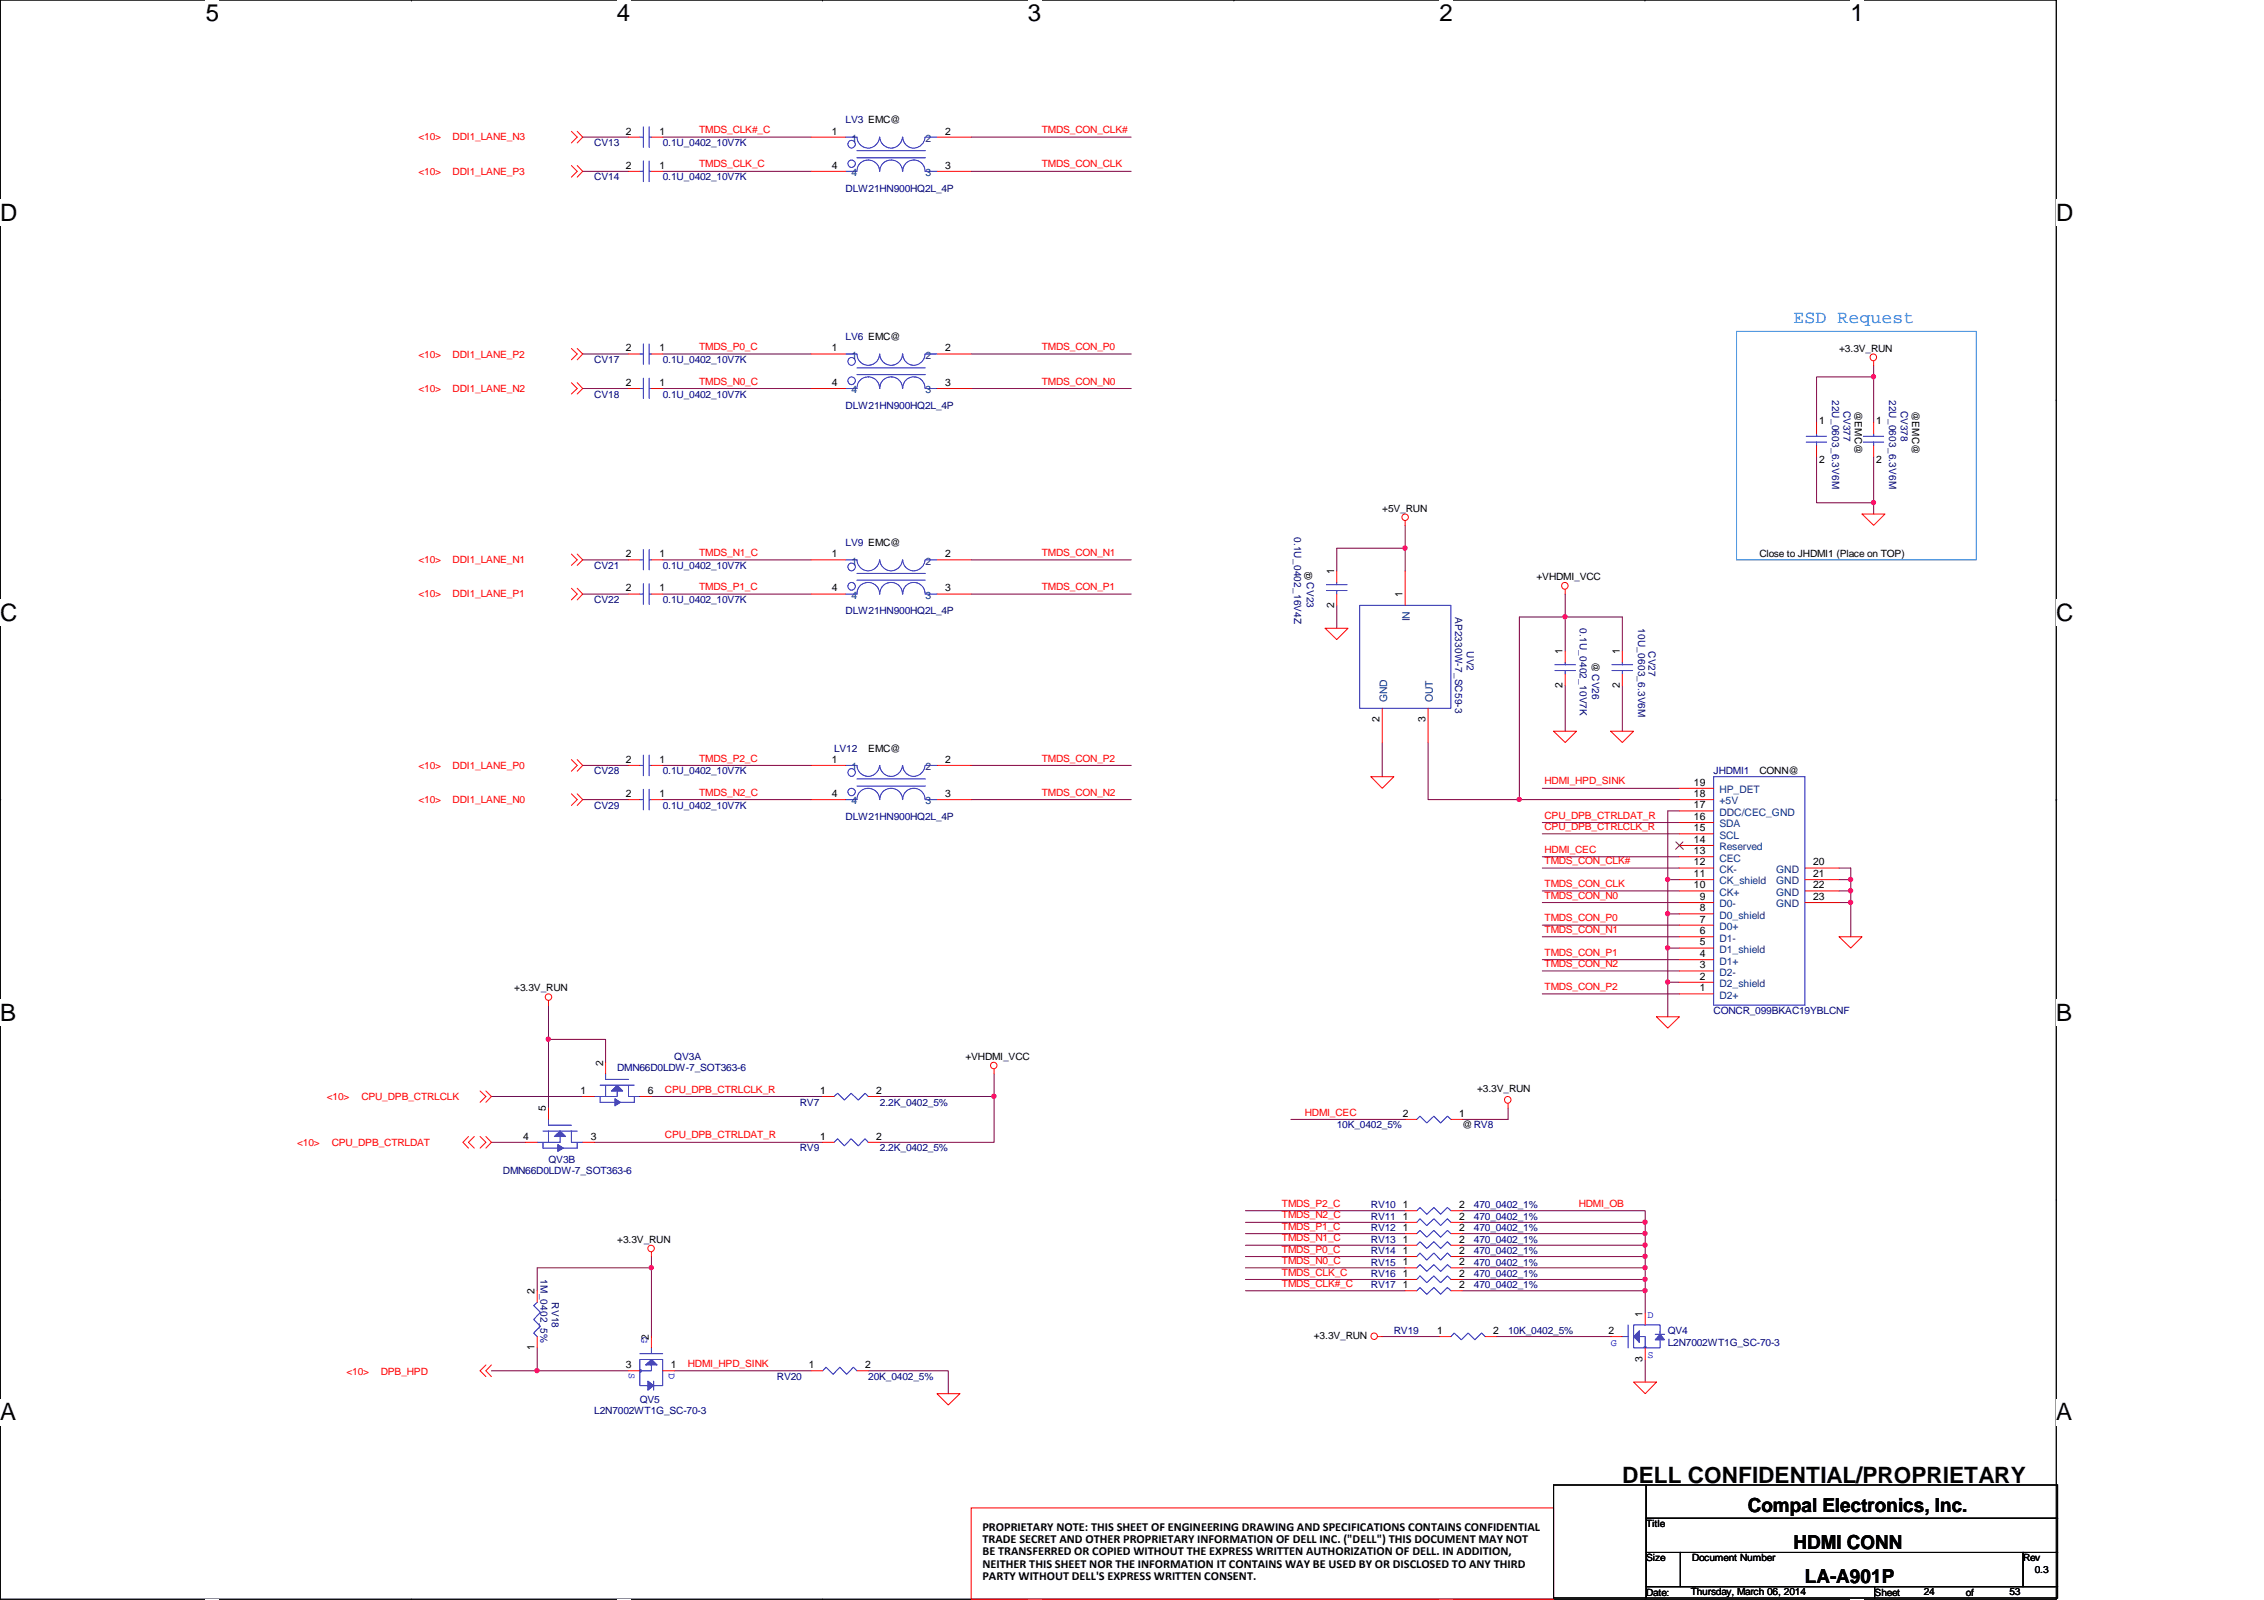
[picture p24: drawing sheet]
<svg xmlns="http://www.w3.org/2000/svg" width="297mm" height="210mm" viewBox="0 0 297 210" stroke-linecap="round" stroke-linejoin="round" font-family="sans-serif">
<defs><g id="words">
<g font-size="3.1">
<text x="27" y="2.8">5</text>
<text x="80.9" y="2.8">4</text>
<text x="134.9" y="2.8">3</text>
<text x="188.8" y="2.8">2</text>
<text x="242.8" y="2.8">1</text>
<text x="0" y="29">D</text>
<text x="269.8" y="29">D</text>
<text x="0" y="81.4">C</text>
<text x="269.8" y="81.4">C</text>
<text x="0" y="133.9">B</text>
<text x="269.8" y="133.9">B</text>
<text x="0" y="186.4">A</text>
<text x="269.8" y="186.4">A</text>
</g>
<text font-size="3" x="212.8" y="194.6">DELL CONFIDENTIAL/PROPRIETARY</text>
<g font-size="2.5">
<text x="229.3" y="198.4">Compal Electronics, Inc.</text>
<text x="235.3" y="203.2">HDMI CONN</text>
<text x="236.8" y="207.7">LA-A901P</text>
</g>
<text font-size="2.4" fill="#0080ff" x="235.3" y="42.4">ESD Request</text>
<g font-size="1.6">
<text x="128.9" y="200.8">PROPRIETARY NOTE: THIS SHEET OF ENGINEERING DRAWING AND SPECIFICATIONS CONTAINS CONFIDENTIAL</text>
<text x="128.9" y="202.4">TRADE SECRET AND OTHER PROPRIETARY INFORMATION OF DELL INC. (&quot;DELL&quot;) THIS DOCUMENT MAY NOT</text>
<text x="128.9" y="204">BE TRANSFERRED OR COPIED WITHOUT THE EXPRESS WRITTEN AUTHORIZATION OF DELL. IN ADDITION,</text>
<text x="128.9" y="205.7">NEITHER THIS SHEET NOR THE INFORMATION IT CONTAINS WAY BE USED BY OR DISCLOSED TO ANY THIRD</text>
<text x="128.9" y="207.3">PARTY WITHOUT DELL'S EXPRESS WRITTEN CONSENT.</text>
</g>
<g font-size="1.4">
<text x="82.1" y="17.7">2</text>
<text x="86.5" y="17.7">1</text>
<text x="109.1" y="17.7">1</text>
<text x="124" y="17.7">2</text>
<text x="82.1" y="22.1">2</text>
<text x="86.5" y="22.1">1</text>
<text x="109.1" y="22.1">4</text>
<text x="124" y="22.1">3</text>
<text x="82.1" y="46.1">2</text>
<text x="86.5" y="46.1">1</text>
<text x="109.1" y="46.1">1</text>
<text x="124" y="46.1">2</text>
<text x="82.1" y="50.6">2</text>
<text x="86.5" y="50.6">1</text>
<text x="109.1" y="50.6">4</text>
<text x="124" y="50.6">3</text>
<text x="238.7" y="55.6">1</text>
<text x="246.2" y="55.6">1</text>
<text x="238.7" y="60.7">2</text>
<text x="246.2" y="60.7">2</text>
<text x="82.1" y="73.1">2</text>
<text x="82.1" y="77.6">2</text>
<text x="86.5" y="73.1">1</text>
<text x="86.5" y="77.6">1</text>
<text x="109.1" y="73.1">1</text>
<text x="109.1" y="77.6">4</text>
<text x="124" y="77.6">3</text>
<text x="124" y="73.1">2</text>
<text x="175" y="75.4" transform="rotate(-90 175 75.4)">1</text>
<text x="175" y="79.8" transform="rotate(-90 175 79.8)">2</text>
<text x="184" y="78.4" transform="rotate(-90 184 78.4)">1</text>
<text x="205" y="85.9" transform="rotate(-90 205 85.9)">1</text>
<text x="212.5" y="85.9" transform="rotate(-90 212.5 85.9)">1</text>
<text x="181" y="94.7" transform="rotate(-90 181 94.7)">2</text>
<text x="187" y="94.7" transform="rotate(-90 187 94.7)">3</text>
<text x="205" y="90.3" transform="rotate(-90 205 90.3)">2</text>
<text x="212.5" y="90.3" transform="rotate(-90 212.5 90.3)">2</text>
<text x="82.1" y="100.1">2</text>
<text x="86.5" y="100.1">1</text>
<text x="109.1" y="100.1">1</text>
<text x="124" y="100.1">2</text>
<text x="82.1" y="104.6">2</text>
<text x="86.5" y="104.6">1</text>
<text x="109.1" y="104.6">4</text>
<text x="124" y="104.6">3</text>
<text x="222.2" y="107.6">16</text>
<text x="222.2" y="106">17</text>
<text x="222.2" y="104.6">18</text>
<text x="222.2" y="103.1">19</text>
<text x="222.2" y="113.5">12</text>
<text x="222.2" y="112.1">13</text>
<text x="222.2" y="110.6">14</text>
<text x="222.2" y="109.1">15</text>
<text x="237.9" y="113.5">20</text>
<text x="222.2" y="116.5">10</text>
<text x="222.2" y="115.1">11</text>
<text x="223" y="119.5">8</text>
<text x="223" y="118.1">9</text>
<text x="237.9" y="115.1">21</text>
<text x="237.9" y="116.5">22</text>
<text x="237.9" y="118.1">23</text>
<text x="223" y="125.6">4</text>
<text x="223" y="124">5</text>
<text x="223" y="122.6">6</text>
<text x="223" y="121">7</text>
<text x="223" y="130">1</text>
<text x="223" y="128.5">2</text>
<text x="223" y="127">3</text>
<text x="76.2" y="143.5">1</text>
<text x="79.1" y="139.8" transform="rotate(-90 79.1 139.8)">2</text>
<text x="85" y="143.5">6</text>
<text x="107.6" y="143.5">1</text>
<text x="115" y="143.5">2</text>
<text x="68.7" y="149.5">4</text>
<text x="71.6" y="145.8" transform="rotate(-90 71.6 145.8)">5</text>
<text x="77.5" y="149.5">3</text>
<text x="107.6" y="149.5">1</text>
<text x="115" y="149.5">2</text>
<text x="184.1" y="146.5">2</text>
<text x="191.4" y="146.5">1</text>
<text x="184.1" y="160">1</text>
<text x="184.1" y="158.5">1</text>
<text x="184.1" y="161.5">1</text>
<text x="191.4" y="160">2</text>
<text x="191.4" y="158.5">2</text>
<text x="191.4" y="161.5">2</text>
<text x="184.1" y="164.5">1</text>
<text x="184.1" y="163">1</text>
<text x="184.1" y="166">1</text>
<text x="184.1" y="167.5">1</text>
<text x="191.4" y="164.5">2</text>
<text x="191.4" y="163">2</text>
<text x="191.4" y="166">2</text>
<text x="191.4" y="167.5">2</text>
<text x="70.1" y="169.8" transform="rotate(-90 70.1 169.8)">2</text>
<text x="184.1" y="169">1</text>
<text x="191.4" y="169">2</text>
<text x="215.5" y="172.8" transform="rotate(-90 215.5 172.8)">1</text>
<text x="70.1" y="177.2" transform="rotate(-90 70.1 177.2)">1</text>
<text x="82.1" y="179.5">3</text>
<text x="85.1" y="175.8" transform="rotate(-90 85.1 175.8)">2</text>
<text x="88" y="179.5">1</text>
<text x="106.1" y="179.5">1</text>
<text x="113.5" y="179.5">2</text>
<text x="188.5" y="175">1</text>
<text x="195.9" y="175">2</text>
<text x="211" y="175">2</text>
<text x="215.5" y="178.6" transform="rotate(-90 215.5 178.6)">3</text>
</g>
<g font-size="1.4" fill="#004080">
<text x="111.7" y="18.6">1</text>
<text x="111.7" y="23.1">4</text>
<text x="121.4" y="23.1">3</text>
<text x="121.4" y="18.6">2</text>
<text x="111.7" y="47.1">1</text>
<text x="121.4" y="47.1">2</text>
<text x="111.7" y="51.6">4</text>
<text x="121.4" y="51.6">3</text>
<text x="111.7" y="74.1">1</text>
<text x="121.4" y="74.1">2</text>
<text x="111.7" y="78.6">4</text>
<text x="121.4" y="78.6">3</text>
<text x="185" y="81.5" transform="rotate(-90 185 81.5)">IN</text>
<text x="182" y="92.2" transform="rotate(-90 182 92.2)">GND</text>
<text x="188" y="92.2" transform="rotate(-90 188 92.2)">OUT</text>
<text x="111.7" y="101">1</text>
<text x="121.4" y="101">2</text>
<text x="111.7" y="105.5">4</text>
<text x="121.4" y="105.5">3</text>
<text x="225.6" y="107">DDC/CEC_GND</text>
<text x="225.6" y="105.5">+5V</text>
<text x="225.6" y="104.1">HP_DET</text>
<text x="225.6" y="113">CEC</text>
<text x="225.6" y="111.5">Reserved</text>
<text x="225.6" y="110">SCL</text>
<text x="225.6" y="108.5">SDA</text>
<text x="225.6" y="119">D0-</text>
<text x="225.6" y="117.5">CK+</text>
<text x="225.6" y="116">CK_shield</text>
<text x="225.6" y="114.5">CK-</text>
<text x="233" y="114.5">GND</text>
<text x="233" y="116">GND</text>
<text x="233" y="117.5">GND</text>
<text x="233" y="119">GND</text>
<text x="225.6" y="125">D1_shield</text>
<text x="225.6" y="123.5">D1-</text>
<text x="225.6" y="122">D0+</text>
<text x="225.6" y="120.5">D0_shield</text>
<text x="225.6" y="131">D2+</text>
<text x="225.6" y="129.5">D2_shield</text>
<text x="225.6" y="128">D2-</text>
<text x="225.6" y="126.5">D1+</text>
</g>
<g font-size="1.3" fill="#f00">
<text x="91.7" y="17.5">TMDS_CLK#_C</text>
<text x="136.7" y="17.5">TMDS_CON_CLK#</text>
<text x="54.9" y="18.4">&lt;10&gt;</text>
<text x="54.9" y="22.9">&lt;10&gt;</text>
<text x="59.4" y="18.4">DDI1_LANE_N3</text>
<text x="59.4" y="22.9">DDI1_LANE_P3</text>
<text x="91.7" y="22">TMDS_CLK_C</text>
<text x="136.7" y="22">TMDS_CON_CLK</text>
<text x="54.9" y="46.9">&lt;10&gt;</text>
<text x="59.4" y="46.9">DDI1_LANE_P2</text>
<text x="91.7" y="45.9">TMDS_P0_C</text>
<text x="136.7" y="45.9">TMDS_CON_P0</text>
<text x="54.9" y="51.4">&lt;10&gt;</text>
<text x="59.4" y="51.4">DDI1_LANE_N2</text>
<text x="91.7" y="50.5">TMDS_N0_C</text>
<text x="136.7" y="50.5">TMDS_CON_N0</text>
<text x="54.9" y="73.9">&lt;10&gt;</text>
<text x="59.4" y="73.9">DDI1_LANE_N1</text>
<text x="91.7" y="77.4">TMDS_P1_C</text>
<text x="91.7" y="72.9">TMDS_N1_C</text>
<text x="136.7" y="77.4">TMDS_CON_P1</text>
<text x="136.7" y="72.9">TMDS_CON_N1</text>
<text x="54.9" y="78.4">&lt;10&gt;</text>
<text x="59.4" y="78.4">DDI1_LANE_P1</text>
<text x="54.9" y="100.8">&lt;10&gt;</text>
<text x="59.4" y="100.8">DDI1_LANE_P0</text>
<text x="91.7" y="99.9">TMDS_P2_C</text>
<text x="136.7" y="99.9">TMDS_CON_P2</text>
<text x="54.9" y="105.3">&lt;10&gt;</text>
<text x="59.4" y="105.3">DDI1_LANE_N0</text>
<text x="91.7" y="104.4">TMDS_N2_C</text>
<text x="136.7" y="104.4">TMDS_CON_N2</text>
<text x="202.6" y="107.4">CPU_DPB_CTRLDAT_R</text>
<text x="202.6" y="102.9">HDMI_HPD_SINK</text>
<text x="202.6" y="108.9">CPU_DPB_CTRLCLK_R</text>
<text x="202.6" y="111.9">HDMI_CEC</text>
<text x="202.6" y="113.4">TMDS_CON_CLK#</text>
<text x="202.6" y="116.4">TMDS_CON_CLK</text>
<text x="202.6" y="117.9">TMDS_CON_N0</text>
<text x="202.6" y="122.4">TMDS_CON_N1</text>
<text x="202.6" y="120.9">TMDS_CON_P0</text>
<text x="202.6" y="125.4">TMDS_CON_P1</text>
<text x="202.6" y="126.9">TMDS_CON_N2</text>
<text x="202.6" y="129.9">TMDS_CON_P2</text>
<text x="87.2" y="143.3">CPU_DPB_CTRLCLK_R</text>
<text x="42.9" y="144.3">&lt;10&gt;</text>
<text x="47.4" y="144.3">CPU_DPB_CTRLCLK</text>
<text x="87.2" y="149.4">CPU_DPB_CTRLDAT_R</text>
<text x="171.2" y="146.3">HDMI_CEC</text>
<text x="39" y="150.3">&lt;10&gt;</text>
<text x="43.5" y="150.3">CPU_DPB_CTRLDAT</text>
<text x="168.2" y="159.9">TMDS_N2_C</text>
<text x="168.2" y="161.3">TMDS_P1_C</text>
<text x="168.2" y="158.3">TMDS_P2_C</text>
<text x="207.1" y="158.3">HDMI_OB</text>
<text x="168.2" y="167.3">TMDS_CLK_C</text>
<text x="168.2" y="165.8">TMDS_N0_C</text>
<text x="168.2" y="162.9">TMDS_N1_C</text>
<text x="168.2" y="164.3">TMDS_P0_C</text>
<text x="168.2" y="168.8">TMDS_CLK#_C</text>
<text x="90.3" y="179.3">HDMI_HPD_SINK</text>
<text x="45.5" y="180.4">&lt;10&gt;</text>
<text x="49.9" y="180.4">DPB_HPD</text>
</g>
<g font-size="1.3" fill="#000080">
<text x="111" y="16.2">LV3 EMC@</text>
<text x="78" y="23.7">CV14</text>
<text x="78" y="19.2">CV13</text>
<text x="86.9" y="23.7">0.1U_0402_10V7K</text>
<text x="86.9" y="19.2">0.1U_0402_10V7K</text>
<text x="111" y="25.1">DLW21HN900HQ2L_4P</text>
<text x="78" y="47.6">CV17</text>
<text x="86.9" y="47.6">0.1U_0402_10V7K</text>
<text x="111" y="44.7">LV6 EMC@</text>
<text x="78" y="52.2">CV18</text>
<text x="86.9" y="52.2">0.1U_0402_10V7K</text>
<text x="111" y="53.6">DLW21HN900HQ2L_4P</text>
<text x="240.4" y="52.5" transform="rotate(90 240.4 52.5)">22U_0603_6.3V6M</text>
<text x="241.9" y="53.9" transform="rotate(90 241.9 53.9)">CV377</text>
<text x="247.9" y="52.5" transform="rotate(90 247.9 52.5)">22U_0603_6.3V6M</text>
<text x="249.4" y="53.9" transform="rotate(90 249.4 53.9)">CV378</text>
<text x="111" y="71.6">LV9 EMC@</text>
<text x="169.8" y="70.4" transform="rotate(90 169.8 70.4)">0.1U_0402_16V4Z</text>
<text x="78" y="74.6">CV21</text>
<text x="86.9" y="74.6">0.1U_0402_10V7K</text>
<text x="171.4" y="76.4" transform="rotate(90 171.4 76.4)">CV23</text>
<text x="78" y="79.1">CV22</text>
<text x="86.9" y="79.1">0.1U_0402_10V7K</text>
<text x="111" y="80.6">DLW21HN900HQ2L_4P</text>
<text x="190.9" y="80.9" transform="rotate(90 190.9 80.9)">AP2330W-7_SC59-3</text>
<text x="207.3" y="82.4" transform="rotate(90 207.3 82.4)">0.1U_0402_10V7K</text>
<text x="214.9" y="82.4" transform="rotate(90 214.9 82.4)">10U_0603_6.3V6M</text>
<text x="192.4" y="85.4" transform="rotate(90 192.4 85.4)">UV2</text>
<text x="216.3" y="85.4" transform="rotate(90 216.3 85.4)">CV27</text>
<text x="78" y="101.6">CV28</text>
<text x="86.9" y="101.6">0.1U_0402_10V7K</text>
<text x="109.4" y="98.6">LV12</text>
<text x="224.8" y="101.6">JHDMI1</text>
<text x="78" y="106.1">CV29</text>
<text x="86.9" y="106.1">0.1U_0402_10V7K</text>
<text x="111" y="107.6">DLW21HN900HQ2L_4P</text>
<text x="224.8" y="133.1">CONCR_099BKAC19YBLCNF</text>
<text x="81" y="140.5">DMN66D0LDW-7_SOT363-6</text>
<text x="88.5" y="139.1">QV3A</text>
<text x="104.9" y="145">RV7</text>
<text x="115.4" y="145">2.2K_0402_5%</text>
<text x="175.4" y="148">10K_0402_5%</text>
<text x="66" y="154.1">DMN66D0LDW-7_SOT363-6</text>
<text x="72" y="152.5">QV3B</text>
<text x="104.9" y="151">RV9</text>
<text x="115.4" y="151">2.2K_0402_5%</text>
<text x="179.9" y="160">RV11</text>
<text x="179.9" y="158.5">RV10</text>
<text x="179.9" y="161.5">RV12</text>
<text x="193.4" y="160">470_0402_1%</text>
<text x="193.4" y="158.5">470_0402_1%</text>
<text x="193.4" y="161.5">470_0402_1%</text>
<text x="70.9" y="167.9" transform="rotate(90 70.9 167.9)">1M_0402_5%</text>
<text x="179.9" y="164.5">RV14</text>
<text x="179.9" y="163">RV13</text>
<text x="179.9" y="166">RV15</text>
<text x="179.9" y="167.5">RV16</text>
<text x="193.4" y="164.5">470_0402_1%</text>
<text x="193.4" y="163">470_0402_1%</text>
<text x="193.4" y="166">470_0402_1%</text>
<text x="193.4" y="167.5">470_0402_1%</text>
<text x="72.4" y="170.9" transform="rotate(90 72.4 170.9)">RV18</text>
<text x="179.9" y="169">RV17</text>
<text x="193.4" y="169">470_0402_1%</text>
<text x="182.9" y="175">RV19</text>
<text x="197.9" y="175">10K_0402_5%</text>
<text x="218.8" y="175">QV4</text>
<text x="218.8" y="176.5">L2N7002WT1G_SC-70-3</text>
<text x="78" y="185.5">L2N7002WT1G_SC-70-3</text>
<text x="83.9" y="184">QV5</text>
<text x="101.9" y="181">RV20</text>
<text x="113.9" y="181">20K_0402_5%</text>
</g>
<g font-size="1.3">
<text x="241.3" y="46.1">+3.3V_RUN</text>
<text x="243.4" y="53.9" transform="rotate(90 243.4 53.9)">@EMC@</text>
<text x="250.9" y="53.9" transform="rotate(90 250.9 53.9)">@EMC@</text>
<text x="181.4" y="67.1">+5V_RUN</text>
<text x="172.1" y="76.3" transform="rotate(-90 172.1 76.3)">@</text>
<text x="201.6" y="76.1">+VHDMI_VCC</text>
<text x="230.8" y="73.1">Close to JHDMI1 (Place on TOP)</text>
<text x="208.9" y="86.9" transform="rotate(90 208.9 86.9)">@CV26</text>
<text x="113.9" y="98.6">EMC@</text>
<text x="230.8" y="101.6">CONN@</text>
<text x="67.5" y="130">+3.3V_RUN</text>
<text x="126.7" y="139.1">+VHDMI_VCC</text>
<text x="193.8" y="143.3">+3.3V_RUN</text>
<text x="191.9" y="148">@RV8</text>
<text x="81" y="163">+3.3V_RUN</text>
<text x="172.4" y="175.6">+3.3V_RUN</text>
<text x="216" y="200.4">Title</text>
<text x="216" y="209.3">Date:</text>
<text x="216" y="204.9">Size</text>
<text x="221.8" y="209.2">Thursday, March 06, 2014</text>
<text x="222" y="204.9">Document Number</text>
<text x="246" y="209.3">Sheet</text>
<text x="252.4" y="209.2">24</text>
<text x="257.9" y="209.3">of</text>
<text x="263.6" y="209.2">53</text>
<text x="265.4" y="204.9">Rev</text>
<text x="267" y="206.3">0.3</text>
</g>
<g font-size="1.3" fill="#00f">
<text x="216.2" y="172.9">D</text>
<text x="84.2" y="175.3" transform="rotate(90 84.2 175.3)">G</text>
<text x="211.3" y="176.5">G</text>
<text x="216.2" y="178.2">S</text>
<text x="82.5" y="180.1" transform="rotate(90 82.5 180.1)">S</text>
<text x="87.8" y="180.1" transform="rotate(90 87.8 180.1)">D</text>
</g>
</g></defs>
<path d="M0 0h269.8v209.8h-269.8z" fill="none" stroke="#000" stroke-width=".13"/>
<g fill="#fff">
<path d="M27 0h1.7v3.5h-1.7z"/>
<path d="M27 209.8h1.7v.1h-1.7z"/>
</g>
<path d="M54 0h.1M54 209.8h.1" fill="none" stroke="#000" stroke-width=".13"/>
<g fill="#fff">
<path d="M80.9 0h1.8v3.5h-1.8z"/>
<path d="M80.9 209.8h1.8v.1h-1.8z"/>
</g>
<path d="M107.9 0h.1M107.9 209.8h.1" fill="none" stroke="#000" stroke-width=".13"/>
<g fill="#fff">
<path d="M134.9 0h1.7v3.5h-1.7z"/>
<path d="M134.9 209.8h1.7v.1h-1.7z"/>
</g>
<path d="M161.9 0h.1M161.9 209.8h.1" fill="none" stroke="#000" stroke-width=".13"/>
<g fill="#fff">
<path d="M188.8 0h1.8v3.5h-1.8z"/>
<path d="M188.8 209.8h1.8v.1h-1.8z"/>
</g>
<path d="M215.8 0h.1M215.8 209.8h.1" fill="none" stroke="#000" stroke-width=".13"/>
<g fill="#fff">
<path d="M242.8 0h1.7v3.5h-1.7z"/>
<path d="M242.8 209.8h1.7v.1h-1.7z"/>
<path d="M0 26.2h2.3v3.5h-2.3z"/>
<path d="M269.8 26.2h2.2v3.5h-2.2z"/>
<path d="M0 78.7h2.3v3.4h-2.3z"/>
<path d="M269.8 78.7h2.2v3.4h-2.2z"/>
</g>
<path d="M0 52.5h.1M269.8 52.5h.1" fill="none" stroke="#000" stroke-width=".13"/>
<g fill="#fff">
<path d="M0 131.1h2.1v3.5h-2.1z"/>
<path d="M269.8 131.1h2.1v3.5h-2.1z"/>
</g>
<path d="M0 104.9h.1M269.8 104.9h.1" fill="none" stroke="#000" stroke-width=".13"/>
<g fill="#fff">
<path d="M0 183.6h2.1v3.4h-2.1z"/>
<path d="M269.8 183.6h2.1v3.4h-2.1z"/>
</g>
<path d="M0 157.4h.1M269.8 157.4h.1" fill="none" stroke="#000" stroke-width=".13"/>
<path d="M127.4 197.8h76.4v12h-76.4z" fill="none" stroke="#f00" stroke-width=".13"/>
<path d="M227.8 43.5h31.5v29.9h-31.5z" fill="none" stroke="#0080ff" stroke-width=".13"/>
<path d="M72 136.4v9M197.9 145.4v1.5h-6M181.4 175.3h7.4" fill="none" stroke="#800040" stroke-width=".13"/>
<circle cx="71.9" cy="136.3" r=".29" fill="#f0f"/>
<circle cx="71.9" cy="136.3" r=".29" fill="none" stroke="#f0f" stroke-width=".13"/>
<path d="M72 131.9v4.5h7.5v3M70.5 166.3h15M85.5 164.8v10.5" fill="none" stroke="#800040" stroke-width=".13"/>
<circle cx="85.4" cy="166.3" r=".29" fill="#f0f"/>
<circle cx="85.4" cy="166.3" r=".29" fill="none" stroke="#f0f" stroke-width=".13"/>
<path d="M175.4 74.9v-3h9v3M184.4 68.9v3M70.5 166.3v3" fill="none" stroke="#800040" stroke-width=".13"/>
<circle cx="184.3" cy="71.9" r=".29" fill="#f0f"/>
<circle cx="184.3" cy="71.9" r=".29" fill="none" stroke="#f0f" stroke-width=".13"/>
<path d="M199.3 80.9v24h21M205.4 85.4v-4.5h7.4v4.5" fill="none" stroke="#800040" stroke-width=".13"/>
<circle cx="199.3" cy="104.9" r=".29" fill="#f0f"/>
<circle cx="199.3" cy="104.9" r=".29" fill="none" stroke="#f0f" stroke-width=".13"/>
<path d="M199.3 80.9h6.1" fill="none" stroke="#800040" stroke-width=".13"/>
<circle cx="205.3" cy="80.9" r=".29" fill="#f0f"/>
<circle cx="205.3" cy="80.9" r=".29" fill="none" stroke="#f0f" stroke-width=".13"/>
<g fill="none" stroke="#800040" stroke-width=".13">
<path d="M76.5 51h6M76.5 46.4h6M205.4 77.9v3M187.4 97.4v7.5h11.9M76.5 104.9h6M76.5 100.4h6M202.3 109.4h18M202.3 107.9h18M64.5 149.9h4.5M64.5 143.8h12M78 149.9h29.9M85.5 143.8h22.4"/>
<path d="M64.5 179.8h6"/>
</g>
<circle cx="70.5" cy="179.8" r=".29" fill="#f0f"/>
<circle cx="70.5" cy="179.8" r=".29" fill="none" stroke="#f0f" stroke-width=".13"/>
<path d="M181.4 97.4v4.5M205.4 89.9v6M212.8 89.9v6M220.3 106.4h-1.5v18h1.5M70.5 176.8v3h12" fill="none" stroke="#800040" stroke-width=".13"/>
<circle cx="218.8" cy="124.3" r=".29" fill="#f0f"/>
<circle cx="218.8" cy="124.3" r=".29" fill="none" stroke="#f0f" stroke-width=".13"/>
<path d="M220.3 128.9h-1.5v4.5" fill="none" stroke="#800040" stroke-width=".13"/>
<circle cx="218.8" cy="128.8" r=".29" fill="#f0f"/>
<circle cx="218.8" cy="128.8" r=".29" fill="none" stroke="#f0f" stroke-width=".13"/>
<path d="M218.8 119.9h1.5" fill="none" stroke="#800040" stroke-width=".13"/>
<circle cx="218.8" cy="119.9" r=".29" fill="#f0f"/>
<circle cx="218.8" cy="119.9" r=".29" fill="none" stroke="#f0f" stroke-width=".13"/>
<path d="M218.8 115.4h1.5" fill="none" stroke="#800040" stroke-width=".13"/>
<circle cx="218.8" cy="115.4" r=".29" fill="#f0f"/>
<circle cx="218.8" cy="115.4" r=".29" fill="none" stroke="#f0f" stroke-width=".13"/>
<path d="M175.4 79.4v3M242.8 113.9v1.5h-1.5M218.8 124.4v4.5" fill="none" stroke="#800040" stroke-width=".13"/>
<circle cx="242.8" cy="115.4" r=".29" fill="#f0f"/>
<circle cx="242.8" cy="115.4" r=".29" fill="none" stroke="#f0f" stroke-width=".13"/>
<path d="M241.3 113.9h1.5M241.3 116.9h1.5M242.8 115.4v1.5M242.8 116.9v1.5h-1.5" fill="none" stroke="#800040" stroke-width=".13"/>
<circle cx="242.8" cy="118.4" r=".29" fill="#f0f"/>
<circle cx="242.8" cy="118.4" r=".29" fill="none" stroke="#f0f" stroke-width=".13"/>
<circle cx="242.8" cy="116.9" r=".29" fill="#f0f"/>
<circle cx="242.8" cy="116.9" r=".29" fill="none" stroke="#f0f" stroke-width=".13"/>
<path d="M202.3 112.4h18M202.3 103.4h18M242.8 118.4v4.5M169.4 146.9h15M88.5 179.8h17.9M113.9 179.8h10.5v3M191.9 160.4h24M215.9 178.4v2.9" fill="none" stroke="#800040" stroke-width=".13"/>
<circle cx="215.8" cy="160.3" r=".29" fill="#f0f"/>
<circle cx="215.8" cy="160.3" r=".29" fill="none" stroke="#f0f" stroke-width=".13"/>
<path d="M191.9 158.8h24v1.6M191.9 163.4h24v8.9" fill="none" stroke="#800040" stroke-width=".13"/>
<circle cx="215.8" cy="163.3" r=".29" fill="#f0f"/>
<circle cx="215.8" cy="163.3" r=".29" fill="none" stroke="#f0f" stroke-width=".13"/>
<path d="M215.9 160.4v1.4h-24" fill="none" stroke="#800040" stroke-width=".13"/>
<circle cx="215.8" cy="161.8" r=".29" fill="#f0f"/>
<circle cx="215.8" cy="161.8" r=".29" fill="none" stroke="#f0f" stroke-width=".13"/>
<path d="M191.9 164.8h24M215.9 161.8v1.6" fill="none" stroke="#800040" stroke-width=".13"/>
<circle cx="215.8" cy="164.8" r=".29" fill="#f0f"/>
<circle cx="215.8" cy="164.8" r=".29" fill="none" stroke="#f0f" stroke-width=".13"/>
<path d="M191.9 166.3h24" fill="none" stroke="#800040" stroke-width=".13"/>
<circle cx="215.8" cy="166.3" r=".29" fill="#f0f"/>
<circle cx="215.8" cy="166.3" r=".29" fill="none" stroke="#f0f" stroke-width=".13"/>
<path d="M191.9 169.3h24" fill="none" stroke="#800040" stroke-width=".13"/>
<circle cx="215.8" cy="169.3" r=".29" fill="#f0f"/>
<circle cx="215.8" cy="169.3" r=".29" fill="none" stroke="#f0f" stroke-width=".13"/>
<path d="M191.9 167.9h24" fill="none" stroke="#800040" stroke-width=".13"/>
<circle cx="215.8" cy="167.8" r=".29" fill="#f0f"/>
<circle cx="215.8" cy="167.8" r=".29" fill="none" stroke="#f0f" stroke-width=".13"/>
<g fill="none" stroke="#800040" stroke-width=".13">
<path d="M86.9 51h19.5M86.9 46.4h19.5M86.9 104.9h19.5M86.9 100.4h19.5M202.3 116.9h18M202.3 113.9h18M202.3 118.4h18M202.3 122.9h18M202.3 127.4h18M202.3 121.4h18M202.3 125.9h18M202.3 130.4h18"/>
<path d="M130.4 140.9v2.9h-15M163.4 158.8h21M163.4 169.3h21M163.4 167.9h21M163.4 166.3h21M163.4 163.4h21M163.4 160.4h21M163.4 164.8h21M163.4 161.8h21M196.3 175.3h15"/>
</g>
<circle cx="130.4" cy="143.8" r=".29" fill="#f0f"/>
<circle cx="130.4" cy="143.8" r=".29" fill="none" stroke="#f0f" stroke-width=".13"/>
<g fill="none" stroke="#800040" stroke-width=".13">
<path d="M76.5 18h6M86.9 18h19.5M127.4 18h21M76.5 22.5h6M86.9 22.5h19.5M127.4 22.5h21M127.4 51h21M127.4 46.4h21M245.8 48v1.4M245.8 59.9v6.1M76.5 77.9h6M76.5 73.4h6"/>
<path d="M86.9 77.9h19.5M86.9 73.4h19.5M127.4 77.9h21M127.4 73.4h21M127.4 100.4h21M127.4 104.9h21M130.4 143.8v6.1h-15"/>
</g>
<circle cx="245.8" cy="65.9" r=".29" fill="#f0f"/>
<circle cx="245.8" cy="65.9" r=".29" fill="none" stroke="#f0f" stroke-width=".13"/>
<path d="M238.3 59.9v6.1h7.5v1.4M238.3 55.5v-6.1h7.5v6.1" fill="none" stroke="#800040" stroke-width=".13"/>
<circle cx="245.8" cy="49.4" r=".29" fill="#f0f"/>
<circle cx="245.8" cy="49.4" r=".29" fill="none" stroke="#f0f" stroke-width=".13"/>
<g fill="none" stroke="#f00" stroke-width=".13">
<path d="M75 17.2l.7 .8-.7 .8M75.7 17.2l.8 .8-.8 .8M75 21.7l.7 .8-.7 .7M75.7 21.7l.8 .8-.8 .7M75 45.7l.7 .7-.7 .8M75 50.2l.7 .8-.7 .7M75.7 45.7l.8 .7-.8 .8M75.7 50.2l.8 .8-.8 .7M245.8 47.4v.6M75 77.2l.7 .7-.7 .8M75 72.7l.7 .7-.7 .8M75.7 77.2l.8 .7-.8 .8"/>
<path d="M75.7 72.7l.8 .7-.8 .8M184.4 68.3v.6M205.4 77.3v.6M244.3 67.4h3l-1.5 1.5zM75 99.7l.7 .7-.7 .8M75.7 99.7l.8 .7-.8 .8M173.9 82.4h3l-1.5 1.5zM203.8 95.9h3l-1.4 1.5zM211.3 95.9h3l-1.5 1.5zM75 104.1l.7 .8-.7 .8M75.7 104.1l.8 .8-.8 .8M179.9 101.9h3l-1.5 1.5z"/>
<path d="M72 131.3v.6M217.3 133.4h3l-1.5 1.5zM241.3 122.9h3l-1.5 1.5zM61.5 149.1l-.8 .8 .8 .7M62.2 149.1l-.7 .8 .7 .7M63 143.1l.8 .7-.8 .8M63 149.1l.8 .8-.8 .7M63.8 143.1l.7 .7-.7 .8M63.8 149.1l.7 .8-.7 .7M130.4 140.3v.6M197.9 144.8v.6M63.8 179.1l-.8 .7 .8 .8"/>
<path d="M64.5 179.1l-.7 .7 .7 .8M85.5 164.3v.5M180.8 175.3h.6M122.9 182.8h3l-1.5 1.5zM214.3 181.3h3l-1.4 1.5z"/>
<circle cx="245.8" cy="46.9" r=".44"/>
<circle cx="184.4" cy="67.9" r=".43"/>
<circle cx="205.3" cy="76.9" r=".44"/>
<circle cx="72" cy="130.8" r=".43"/>
<circle cx="130.4" cy="139.8" r=".43"/>
<circle cx="197.8" cy="144.3" r=".44"/>
<circle cx="85.4" cy="163.8" r=".43"/>
<circle cx="180.3" cy="175.3" r=".43"/>
</g>
<path d="M203.8 194.8h12.2v14.8h-12.2zM216 194.8h54v4.4h-54zM216 199.2h54v4.5h-54zM216 203.7h4.5v4.5h-4.5zM216 208.2h30v1.4h-30zM220.5 203.7h44.9v4.5h-44.9zM246 208.2h24v1.4h-24zM265.4 203.7h4.6v4.5h-4.6z" fill="none" stroke="#000" stroke-width=".13"/>
<path d="M214.3 175.3l.8-.7v1.5z" fill="#00f"/>
<path d="M214.3 175.3l.8-.7v1.5z" fill="none" stroke="#00f" stroke-width=".13"/>
<path d="M217.8 175l.6 .8h-1.2z" fill="#00f"/>
<g fill="none" stroke="#00f" stroke-width=".13">
<path d="M244.5 58h2.6M244.5 57.2h2.6M245.8 56.9v.3M245.8 58v.5M78.7 142.4h4.5M79.5 140.9v.7h3M79.5 142.4v1.4M82.5 142.4v1.4M212.8 175.3h.8M213.6 173.8v3M217.2 175h1.2M217.8 175l.6 .8h-1.2z"/>
<path d="M217.8 175.8v1h-1.9h.1v-.1h-.3v.1M217.8 175v-1.2h-3.5v3h1.6v-1.5h-.8"/>
</g>
<path d="M245.8 55.5v1.4M245.8 58.5v1.4M211.3 175.3h1.5M215.9 172.3v1.5M215.9 176.8v1.6" fill="none" stroke="#f00" stroke-width=".13"/>
<path d="M80.2 143.1l.8-.7 .7 .7z" fill="#00f"/>
<path d="M78.7 144.6h2M80.2 143.1l.8-.7 .7 .7zM81 143.1v.7h-3M82.5 143.8h1.4M83.2 143.8v.8" fill="none" stroke="#00f" stroke-width=".13"/>
<path d="M80.7 144.1l.7 .5-.7 .5z" fill="#00f"/>
<g fill="none" stroke="#00f" stroke-width=".13">
<path d="M83.9 46.4h.5M84.4 45.1v2.7M85.2 46.4h.3M85.2 45.1v2.7M111 46.4h1.4a1.48 1.48 0 0 0 1.5 1.5 1.48 1.48 0 0 0 1.5-1.5M111 51h1.4a1.48 1.48 0 0 1 1.5-1.6 1.48 1.48 0 0 1 1.5 1.6M112.4 48.3h9M112.4 49.1h9M115.4 46.4a1.48 1.48 0 0 0 1.5 1.5 1.48 1.48 0 0 0 1.5-1.5M118.4 51a1.48 1.48 0 0 0-1.5-1.6 1.48 1.48 0 0 0-1.5 1.6M118.4 46.4a1.46 1.46 0 0 0 1.5 1.5 1.46 1.46 0 0 0 1.5-1.5M121.4 51a1.46 1.46 0 0 0-1.5-1.6 1.46 1.46 0 0 0-1.5 1.6"/>
<path d="M121.4 51h1.5M121.4 46.4h1.5M84.4 99.1v2.7M85.2 99.1v2.7M204 88h2.7M204 87.2h2.7M205.4 86.9v.3M205.4 88v.4M83.9 100.4h.5M85.2 100.4h.3M224.8 101.9h12v30h-12zM70.5 149.9h3"/>
<path d="M71.2 148.4h4.5M72 146.9v.7M72 148.4v1.5M75 148.4v1.5h1.5M78.7 143.8v.8M80.7 144.1l.7 .5-.7 .5zM81.4 144.6h1.8M109.4 143.8l.5-.4 .9 .9 .9-.9 .9 .9 .9-.9 .4 .4M107.9 179.8l.5-.4 .9 .9 .9-.9 .9 .9 .9-.9 .4 .4M185.9 169.3l.4-.4 .9 .9 .9-.9 .9 .9 .9-.9 .5 .4M185.9 164.8l.4-.4 .9 .9 .9-.9 .9 .9 .9-.9 .5 .4M185.9 163.4l.4-.5 .9 .9 .9-.9 .9 .9 .9-.9 .5 .5"/>
<path d="M185.9 160.4l.4-.5 .9 .9 .9-.9 .9 .9 .9-.9 .5 .5"/>
<circle cx="111.7" cy="47.4" r=".5"/>
<circle cx="111.7" cy="49.9" r=".5"/>
</g>
<g fill="none" stroke="#f00" stroke-width=".13">
<path d="M82.5 46.4h1.4M85.5 46.4h1.4M106.4 46.4h4.6M106.4 51h4.6M122.9 51h4.5M122.9 46.4h4.5M205.4 85.4v1.5M205.4 88.4v1.5M82.5 100.4h1.4M85.5 100.4h1.4M220.3 119.9h4.5M220.3 118.4h4.5"/>
<path d="M220.3 116.9h4.5M220.3 115.4h4.5M220.3 113.9h4.5M220.3 112.4h4.5M220.3 110.9h4.5M220.3 109.4h4.5M220.3 107.9h4.5M220.3 106.4h4.5M220.3 104.9h4.5M220.3 103.4h4.5M236.8 113.9h4.5M236.8 115.4h4.5"/>
<path d="M236.8 116.9h4.5M236.8 118.4h4.5M79.5 139.4v1.5M220.3 130.4h4.5M220.3 128.9h4.5M220.3 127.4h4.5M220.3 125.9h4.5M220.3 124.4h4.5M220.3 122.9h4.5M220.3 121.4h4.5M76.5 143.8h1.5M83.9 143.8h1.6"/>
<path d="M107.9 143.8h1.5M113.9 143.8h1.5M106.4 179.8h1.5M112.4 179.8h1.5M184.4 169.3h1.5M184.4 164.8h1.5M184.4 163.4h1.5M184.4 160.4h1.5M190.4 169.3h1.5M190.4 164.8h1.5M190.4 163.4h1.5M190.4 160.4h1.5"/>
</g>
<path d="M219.9 110.4l.9 1M220.8 110.4l-1 1" fill="none" stroke="#804000" stroke-width=".13"/>
<path d="M72.7 149.1l.8-.7 .7 .7z" fill="#00f"/>
<path d="M71.2 149.9v.7M72 147.6h3M72.7 149.1l.8-.7 .7 .7zM73.5 149.1v.8M75.7 149.9v.7" fill="none" stroke="#00f" stroke-width=".13"/>
<path d="M73.2 150.2l.7 .4-.7 .4z" fill="#00f"/>
<path d="M71.2 150.6h2M73.2 150.2l.7 .4-.7 .4zM73.9 150.6h1.8" fill="none" stroke="#00f" stroke-width=".13"/>
<path d="M69 149.9h1.5M72 145.4v1.5M76.5 149.9h1.5" fill="none" stroke="#f00" stroke-width=".13"/>
<path d="M84.7 179.1l.8-.7 .7 .7z" fill="#00f"/>
<path d="M84.7 179.1l.8-.7 .7 .7z" fill="none" stroke="#00f" stroke-width=".13"/>
<path d="M85 181.2l.8 .6-.8 .6z" fill="#00f"/>
<g fill="none" stroke="#00f" stroke-width=".13">
<path d="M83.9 18h.5M84.4 16.6v2.7M85.2 18h.3M85.2 16.6v2.7M111 18h1.4a1.48 1.48 0 0 0 1.5 1.4 1.48 1.48 0 0 0 1.5-1.4M112.4 19.8h9M115.4 18a1.48 1.48 0 0 0 1.5 1.4 1.48 1.48 0 0 0 1.5-1.4M118.4 18a1.46 1.46 0 0 0 1.5 1.4 1.46 1.46 0 0 0 1.5-1.4M121.4 18h1.5M83.9 22.5h.5M84.4 21.1v2.7M85.2 22.5h.3"/>
<path d="M85.2 21.1v2.7M111 22.5h1.4a1.48 1.48 0 0 1 1.5-1.5 1.48 1.48 0 0 1 1.5 1.5M112.4 20.7h9M115.4 22.5a1.48 1.48 0 0 1 1.5-1.5 1.48 1.48 0 0 1 1.5 1.5M118.4 22.5a1.46 1.46 0 0 1 1.5-1.5 1.46 1.46 0 0 1 1.5 1.5M121.4 22.5h1.5M83.9 51h.5M84.4 49.6v2.7M85.2 51h.3M85.2 49.6v2.7M237 58h2.6M237 57.2h2.6"/>
<path d="M238.3 56.9v.3M238.3 58v.5M83.9 73.4h.5M83.9 77.9h.5M84.4 72.1v2.7M84.4 76.6v2.7M85.2 73.4h.3M85.2 77.9h.3M85.2 72.1v2.7M85.2 76.6v2.7M111 73.4h1.4a1.48 1.48 0 0 0 1.5 1.5 1.48 1.48 0 0 0 1.5-1.5M111 77.9h1.4a1.48 1.48 0 0 1 1.5-1.5 1.48 1.48 0 0 1 1.5 1.5"/>
<path d="M112.4 75.2h9M112.4 76.1h9M115.4 73.4a1.48 1.48 0 0 0 1.5 1.5 1.48 1.48 0 0 0 1.5-1.5M118.4 77.9a1.48 1.48 0 0 0-1.5-1.5 1.48 1.48 0 0 0-1.5 1.5M118.4 73.4a1.46 1.46 0 0 0 1.5 1.5 1.46 1.46 0 0 0 1.5-1.5M121.4 77.9a1.46 1.46 0 0 0-1.5-1.5 1.46 1.46 0 0 0-1.5 1.5M121.4 77.9h1.5M121.4 73.4h1.5M174 77.5h2.7M174 76.7h2.7M175.4 76.4v.3M175.4 77.5v.4"/>
<path d="M178.4 79.4h12v13.5h-12zM211.5 88h2.7M211.5 87.2h2.7M212.8 86.9v.3M212.8 88v.4M83.9 104.9h.5M84.4 103.5v2.8M85.2 104.9h.3M85.2 103.5v2.8M111 100.4h1.4a1.48 1.48 0 0 0 1.5 1.5 1.48 1.48 0 0 0 1.5-1.5M111 104.9h1.4a1.48 1.48 0 0 1 1.5-1.5 1.48 1.48 0 0 1 1.5 1.5M112.4 102.2h9"/>
<path d="M112.4 103.1h9M115.4 100.4a1.48 1.48 0 0 0 1.5 1.5 1.48 1.48 0 0 0 1.5-1.5M118.4 104.9a1.48 1.48 0 0 0-1.5-1.5 1.48 1.48 0 0 0-1.5 1.5M118.4 100.4a1.46 1.46 0 0 0 1.5 1.5 1.46 1.46 0 0 0 1.5-1.5M121.4 104.9a1.46 1.46 0 0 0-1.5-1.5 1.46 1.46 0 0 0-1.5 1.5M121.4 104.9h1.5M121.4 100.4h1.5M109.4 149.9l.5-.5 .9 .9 .9-.9 .9 .9 .9-.9 .4 .5M185.9 158.8l.4-.4 .9 .9 .9-.9 .9 .9 .9-.9 .5 .4M185.9 146.9l.4-.5 .9 .9 .9-.9 .9 .9 .9-.9 .5 .5M70.5 170.9l-.5 .4 .9 .9-.9 .9 .9 .9-.9 .9 .5 .4M83.9 177.6h3"/>
<path d="M83.9 179.7h.2v.3h-.2v-.2v2h1.1M85.5 179.1v.7h-1.6v-1.4h3v3.4h-1.1M85.5 176.8v.8M185.9 166.3l.4-.4 .9 .9 .9-.9 .9 .9 .9-.9 .5 .4M185.9 161.8l.4-.4 .9 .9 .9-.9 .9 .9 .9-.9 .5 .4M185.9 167.9l.4-.5 .9 .9 .9-.9 .9 .9 .9-.9 .5 .5M190.4 175.3l.4-.4 .9 .9 .9-.9 .9 .9 .9-.9 .5 .4M85 181.2l.8 .6-.8 .6zM85.8 181.2v1.2"/>
<circle cx="111.7" cy="18.9" r=".5"/>
<circle cx="111.7" cy="21.5" r=".49"/>
<circle cx="111.7" cy="76.9" r=".5"/>
<circle cx="111.7" cy="74.4" r=".5"/>
<circle cx="111.7" cy="101.3" r=".5"/>
<circle cx="111.7" cy="103.9" r=".49"/>
</g>
<g fill="none" stroke="#f00" stroke-width=".13">
<path d="M82.5 18h1.4M85.5 18h1.4M106.4 18h4.6M122.9 18h4.5M82.5 22.5h1.4M85.5 22.5h1.4M106.4 22.5h4.6M122.9 22.5h4.5M82.5 51h1.4M85.5 51h1.4M238.3 55.5v1.4M238.3 58.5v1.4"/>
<path d="M82.5 73.4h1.4M82.5 77.9h1.4M85.5 73.4h1.4M85.5 77.9h1.4M106.4 73.4h4.6M106.4 77.9h4.6M122.9 77.9h4.5M122.9 73.4h4.5M175.4 74.9v1.5M175.4 77.9v1.5M184.4 74.9v4.5M181.4 92.9v4.5"/>
<path d="M187.4 92.9v4.5M212.8 85.4v1.5M212.8 88.4v1.5M82.5 104.9h1.4M85.5 104.9h1.4M106.4 100.4h4.6M106.4 104.9h4.6M122.9 104.9h4.5M122.9 100.4h4.5M107.9 149.9h1.5M113.9 149.9h1.5M184.4 158.8h1.5"/>
<path d="M184.4 146.9h1.5M190.4 158.8h1.5M190.4 146.9h1.5M70.5 175.3v1.5M70.5 169.3v1.6M82.5 179.8h1.4M85.5 175.3v1.5M86.9 179.8h1.6M184.4 166.3h1.5M184.4 161.8h1.5M184.4 167.9h1.5M188.8 175.3h1.6"/>
<path d="M190.4 166.3h1.5M190.4 161.8h1.5M190.4 167.9h1.5M194.9 175.3h1.4"/>
</g>
<circle cx="71.9" cy="136.3" r=".29" fill="#f0f"/>
<circle cx="71.9" cy="136.3" r=".29" fill="none" stroke="#f0f" stroke-width=".13"/>
<circle cx="85.4" cy="166.3" r=".29" fill="#f0f"/>
<circle cx="85.4" cy="166.3" r=".29" fill="none" stroke="#f0f" stroke-width=".13"/>
<circle cx="184.3" cy="71.9" r=".29" fill="#f0f"/>
<circle cx="184.3" cy="71.9" r=".29" fill="none" stroke="#f0f" stroke-width=".13"/>
<circle cx="199.3" cy="104.9" r=".29" fill="#f0f"/>
<circle cx="199.3" cy="104.9" r=".29" fill="none" stroke="#f0f" stroke-width=".13"/>
<circle cx="205.3" cy="80.9" r=".29" fill="#f0f"/>
<circle cx="205.3" cy="80.9" r=".29" fill="none" stroke="#f0f" stroke-width=".13"/>
<circle cx="70.5" cy="179.8" r=".29" fill="#f0f"/>
<circle cx="70.5" cy="179.8" r=".29" fill="none" stroke="#f0f" stroke-width=".13"/>
<circle cx="218.8" cy="124.3" r=".29" fill="#f0f"/>
<circle cx="218.8" cy="124.3" r=".29" fill="none" stroke="#f0f" stroke-width=".13"/>
<circle cx="218.8" cy="128.8" r=".29" fill="#f0f"/>
<circle cx="218.8" cy="128.8" r=".29" fill="none" stroke="#f0f" stroke-width=".13"/>
<circle cx="218.8" cy="119.9" r=".29" fill="#f0f"/>
<circle cx="218.8" cy="119.9" r=".29" fill="none" stroke="#f0f" stroke-width=".13"/>
<circle cx="218.8" cy="115.4" r=".29" fill="#f0f"/>
<circle cx="218.8" cy="115.4" r=".29" fill="none" stroke="#f0f" stroke-width=".13"/>
<circle cx="242.8" cy="115.4" r=".29" fill="#f0f"/>
<circle cx="242.8" cy="115.4" r=".29" fill="none" stroke="#f0f" stroke-width=".13"/>
<circle cx="242.8" cy="118.4" r=".29" fill="#f0f"/>
<circle cx="242.8" cy="118.4" r=".29" fill="none" stroke="#f0f" stroke-width=".13"/>
<circle cx="242.8" cy="116.9" r=".29" fill="#f0f"/>
<circle cx="242.8" cy="116.9" r=".29" fill="none" stroke="#f0f" stroke-width=".13"/>
<circle cx="215.8" cy="160.3" r=".29" fill="#f0f"/>
<circle cx="215.8" cy="160.3" r=".29" fill="none" stroke="#f0f" stroke-width=".13"/>
<circle cx="215.8" cy="163.3" r=".29" fill="#f0f"/>
<circle cx="215.8" cy="163.3" r=".29" fill="none" stroke="#f0f" stroke-width=".13"/>
<circle cx="215.8" cy="161.8" r=".29" fill="#f0f"/>
<circle cx="215.8" cy="161.8" r=".29" fill="none" stroke="#f0f" stroke-width=".13"/>
<circle cx="215.8" cy="164.8" r=".29" fill="#f0f"/>
<circle cx="215.8" cy="164.8" r=".29" fill="none" stroke="#f0f" stroke-width=".13"/>
<circle cx="215.8" cy="166.3" r=".29" fill="#f0f"/>
<circle cx="215.8" cy="166.3" r=".29" fill="none" stroke="#f0f" stroke-width=".13"/>
<circle cx="215.8" cy="169.3" r=".29" fill="#f0f"/>
<circle cx="215.8" cy="169.3" r=".29" fill="none" stroke="#f0f" stroke-width=".13"/>
<circle cx="215.8" cy="167.8" r=".29" fill="#f0f"/>
<circle cx="215.8" cy="167.8" r=".29" fill="none" stroke="#f0f" stroke-width=".13"/>
<circle cx="130.4" cy="143.8" r=".29" fill="#f0f"/>
<circle cx="130.4" cy="143.8" r=".29" fill="none" stroke="#f0f" stroke-width=".13"/>
<circle cx="245.8" cy="65.9" r=".29" fill="#f0f"/>
<circle cx="245.8" cy="65.9" r=".29" fill="none" stroke="#f0f" stroke-width=".13"/>
<circle cx="245.8" cy="49.4" r=".29" fill="#f0f"/>
<circle cx="245.8" cy="49.4" r=".29" fill="none" stroke="#f0f" stroke-width=".13"/>
<use href="#words"/>
</svg>
